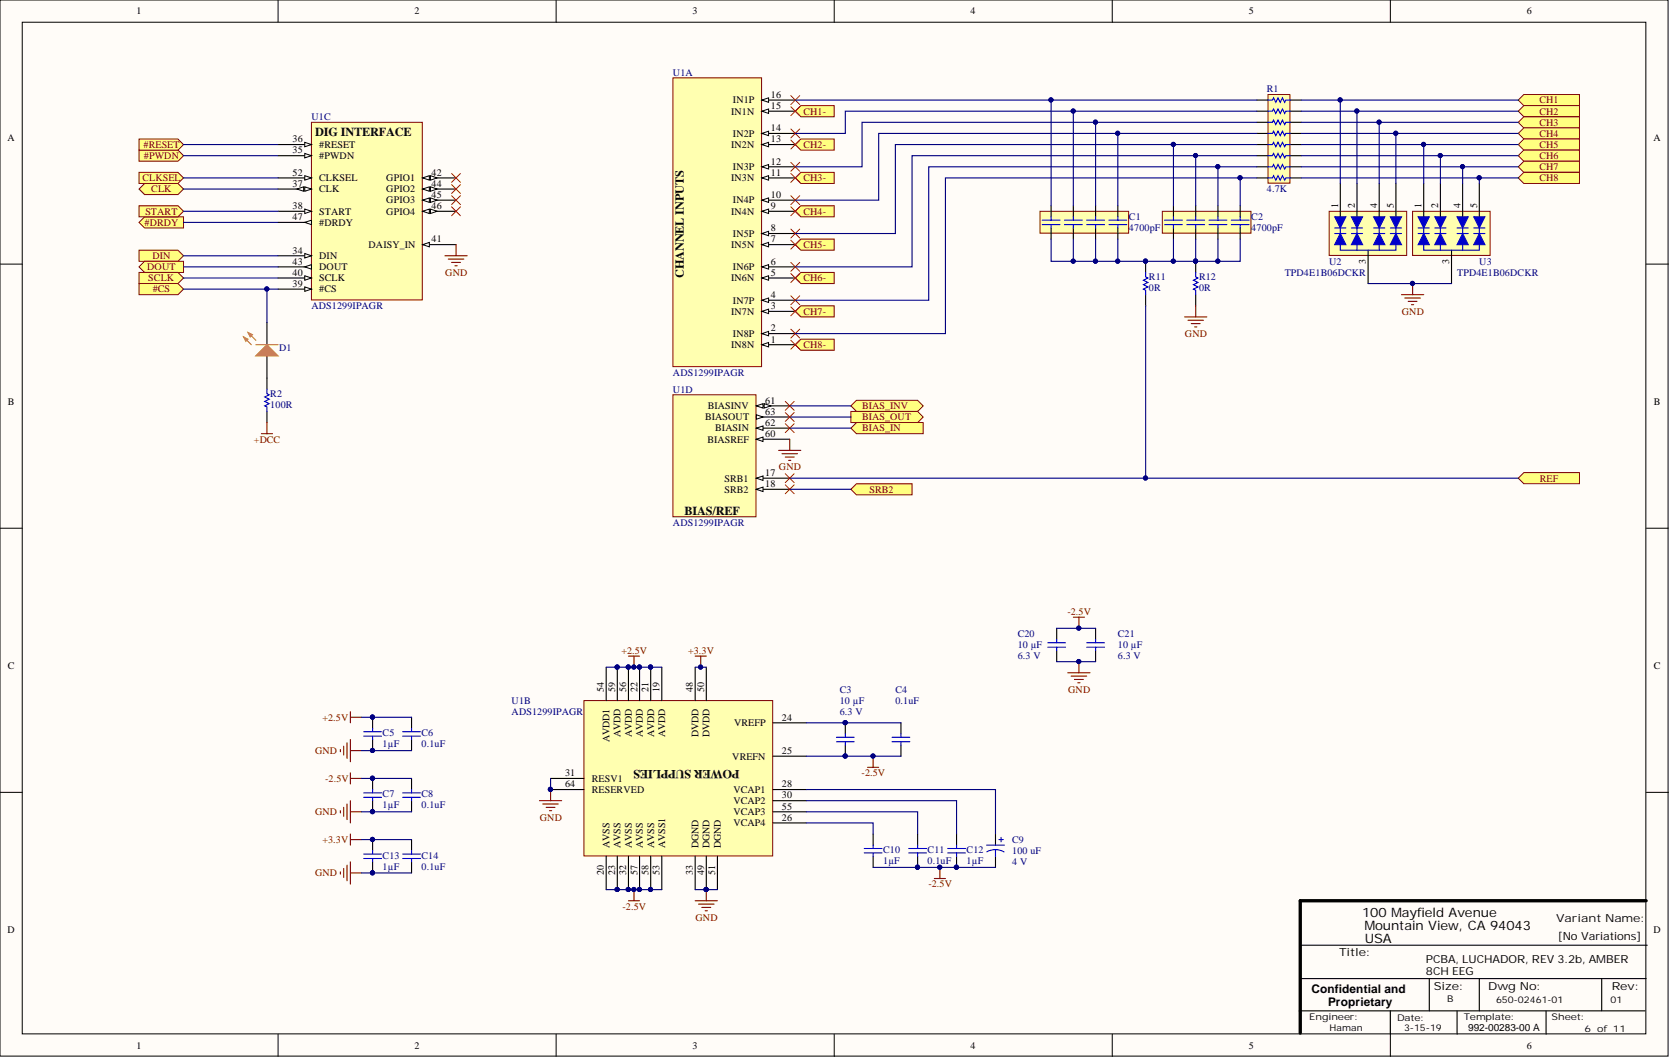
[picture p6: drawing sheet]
<svg xmlns="http://www.w3.org/2000/svg" width="381mm" height="241mm" viewBox="0 0 381 241" stroke-linecap="round" stroke-linejoin="round" font-family="sans-serif">
<defs><g id="words">
<g font-size="3">
<text x="310.8" y="209.2">100 Mayfield Avenue</text>
<text x="311.3" y="212.2">Mountain View, CA 94043</text>
<text x="311.4" y="215">USA</text>
</g>
<g font-size="2.8" fill="#080d02">
<text x="71.9" y="31.1">DIG INTERFACE</text>
<text x="156" y="63.4" transform="rotate(-90 156 63.4)">CHANNEL INPUTS</text>
<text x="156.1" y="117.3">BIAS/REF</text>
<text x="168.7" y="175.6" transform="rotate(-180 168.7 175.6)">POWER SUPPLIES</text>
</g>
<g font-size="2.7">
<text x="299.2" y="226.4">Confidential and</text>
<text x="303" y="229.4">Proprietary</text>
</g>
<g font-size="2.5">
<text x="355" y="210.3">Variant Name:</text>
<text x="355.4" y="214.3">[No Variations]</text>
<text x="305.5" y="218.1">Title:</text>
<text x="325.3" y="219.6">PCBA, LUCHADOR, REV 3.2b, AMBER</text>
<text x="325.3" y="222.4">8CH EEG</text>
<text x="327.1" y="225.7">Size:</text>
<text x="339.5" y="225.7">Dwg No:</text>
<text x="367.7" y="225.7">Rev:</text>
</g>
<g font-size="2.3">
<text x="31.1" y="3.3">1</text>
<text x="94.6" y="3.3">2</text>
<text x="158" y="3.3">3</text>
<text x="221.4" y="3.3">4</text>
<text x="284.9" y="3.3">5</text>
<text x="348.3" y="3.3">6</text>
<text x="167.2" y="23.6">IN1P</text>
<text x="175.9" y="22.3">16</text>
<text x="166.8" y="26.1">IN1N</text>
<text x="175.9" y="29.9">14</text>
<text x="175.9" y="24.9">15</text>
<text x="1.7" y="32.1">A</text>
<text x="66.7" y="35">35</text>
<text x="66.7" y="32.5">36</text>
<text x="72.8" y="33.7">#RESET</text>
<text x="166.8" y="33.7">IN2N</text>
<text x="167.2" y="31.2">IN2P</text>
<text x="175.9" y="32.5">13</text>
<text x="377.3" y="32.1">A</text>
<text x="66.7" y="40.1">52</text>
<text x="72.8" y="36.3">#PWDN</text>
<text x="72.8" y="41.3">CLKSEL</text>
<text x="88.1" y="41.3">GPIO1</text>
<text x="98.5" y="40.1">42</text>
<text x="166.8" y="41.3">IN3N</text>
<text x="167.2" y="38.8">IN3P</text>
<text x="175.9" y="40.1">11</text>
<text x="175.9" y="37.5">12</text>
<text x="66.7" y="42.6">37</text>
<text x="66.7" y="47.7">38</text>
<text x="72.8" y="43.9">CLK</text>
<text x="88.1" y="43.9">GPIO2</text>
<text x="88.1" y="46.4">GPIO3</text>
<text x="98.5" y="42.6">44</text>
<text x="98.5" y="45.1">45</text>
<text x="98.5" y="47.7">46</text>
<text x="167.2" y="46.4">IN4P</text>
<text x="175.9" y="47.7">9</text>
<text x="175.9" y="45.1">10</text>
<text x="305.3" y="47.4" transform="rotate(-90 305.3 47.4)">1</text>
<text x="309.1" y="47.4" transform="rotate(-90 309.1 47.4)">2</text>
<text x="314.2" y="47.4" transform="rotate(-90 314.2 47.4)">4</text>
<text x="318" y="47.4" transform="rotate(-90 318 47.4)">5</text>
<text x="324.3" y="47.4" transform="rotate(-90 324.3 47.4)">1</text>
<text x="328.1" y="47.4" transform="rotate(-90 328.1 47.4)">2</text>
<text x="333.2" y="47.4" transform="rotate(-90 333.2 47.4)">4</text>
<text x="337" y="47.4" transform="rotate(-90 337 47.4)">5</text>
<text x="66.7" y="50.2">47</text>
<text x="72.8" y="48.9">START</text>
<text x="72.8" y="51.5">#DRDY</text>
<text x="88.1" y="48.9">GPIO4</text>
<text x="166.8" y="48.9">IN4N</text>
<text x="175.9" y="52.8">8</text>
<text x="66.7" y="57.8">34</text>
<text x="72.8" y="59.1">DIN</text>
<text x="84.1" y="56.6">DAISY_IN</text>
<text x="98.5" y="55.3">41</text>
<text x="166.8" y="56.6">IN5N</text>
<text x="167.2" y="54">IN5P</text>
<text x="175.9" y="55.3">7</text>
<text x="66.7" y="65.4">39</text>
<text x="66.7" y="62.9">40</text>
<text x="66.7" y="60.4">43</text>
<text x="72.8" y="64.2">SCLK</text>
<text x="72.8" y="61.6">DOUT</text>
<text x="166.8" y="64.2">IN6N</text>
<text x="167.2" y="61.6">IN6P</text>
<text x="175.9" y="62.9">5</text>
<text x="175.9" y="60.4">6</text>
<text x="311.6" y="60.3" transform="rotate(-90 311.6 60.3)">3</text>
<text x="330.6" y="60.3" transform="rotate(-90 330.6 60.3)">3</text>
<text x="72.8" y="66.7">#CS</text>
<text x="166.8" y="71.8">IN7N</text>
<text x="167.2" y="69.2">IN7P</text>
<text x="175.9" y="70.5">3</text>
<text x="175.9" y="68">4</text>
<text x="167.2" y="76.8">IN8P</text>
<text x="175.9" y="75.6">2</text>
<text x="166.8" y="79.4">IN8N</text>
<text x="175.9" y="78.1">1</text>
<text x="1.8" y="92.4">B</text>
<text x="160.9" y="95.9">BIASOUT</text>
<text x="161.5" y="93.3">BIASINV</text>
<text x="174.6" y="92.1">61</text>
<text x="174.6" y="94.6">63</text>
<text x="377.3" y="92.4">B</text>
<text x="161.4" y="100.9">BIASREF</text>
<text x="163.2" y="98.4">BIASIN</text>
<text x="174.6" y="99.7">60</text>
<text x="174.6" y="97.1">62</text>
<text x="165.3" y="109.8">SRB1</text>
<text x="165.3" y="112.4">SRB2</text>
<text x="174.6" y="108.6">17</text>
<text x="174.6" y="111.1">18</text>
<text x="1.8" y="152.6">C</text>
<text x="377.3" y="152.6">C</text>
<text x="137.8" y="157.8" transform="rotate(-90 137.8 157.8)">54</text>
<text x="140.3" y="157.8" transform="rotate(-90 140.3 157.8)">59</text>
<text x="142.9" y="157.8" transform="rotate(-90 142.9 157.8)">56</text>
<text x="145.4" y="157.8" transform="rotate(-90 145.4 157.8)">22</text>
<text x="147.9" y="157.8" transform="rotate(-90 147.9 157.8)">21</text>
<text x="150.5" y="157.8" transform="rotate(-90 150.5 157.8)">19</text>
<text x="158.1" y="157.8" transform="rotate(-90 158.1 157.8)">48</text>
<text x="160.6" y="157.8" transform="rotate(-90 160.6 157.8)">50</text>
<text x="167.5" y="165.6">VREFP</text>
<text x="178.4" y="164.4">24</text>
<text x="139.1" y="169.3" transform="rotate(-90 139.1 169.3)">AVDD1</text>
<text x="141.6" y="168.2" transform="rotate(-90 141.6 168.2)">AVDD</text>
<text x="144.1" y="168.2" transform="rotate(-90 144.1 168.2)">AVDD</text>
<text x="146.7" y="168.2" transform="rotate(-90 146.7 168.2)">AVDD</text>
<text x="149.2" y="168.2" transform="rotate(-90 149.2 168.2)">AVDD</text>
<text x="151.7" y="168.2" transform="rotate(-90 151.7 168.2)">AVDD</text>
<text x="159.4" y="168.2" transform="rotate(-90 159.4 168.2)">DVDD</text>
<text x="161.9" y="168.2" transform="rotate(-90 161.9 168.2)">DVDD</text>
<text x="167.1" y="173.2">VREFN</text>
<text x="178.4" y="172">25</text>
<text x="128.9" y="177">31</text>
<text x="128.9" y="179.6">64</text>
<text x="135" y="178.3">RESV1</text>
<text x="178.4" y="179.6">28</text>
<text x="135" y="180.8">RESERVED</text>
<text x="167.3" y="180.8">VCAP1</text>
<text x="167.3" y="183.4">VCAP2</text>
<text x="167.3" y="185.9">VCAP3</text>
<text x="178.4" y="182.1">30</text>
<text x="178.4" y="184.6">55</text>
<text x="167.3" y="188.4">VCAP4</text>
<text x="178.4" y="187.2">26</text>
<text x="139.1" y="193.5" transform="rotate(-90 139.1 193.5)">AVSS</text>
<text x="141.6" y="193.5" transform="rotate(-90 141.6 193.5)">AVSS</text>
<text x="144.1" y="193.5" transform="rotate(-90 144.1 193.5)">AVSS</text>
<text x="146.7" y="193.5" transform="rotate(-90 146.7 193.5)">AVSS</text>
<text x="149.2" y="193.5" transform="rotate(-90 149.2 193.5)">AVSS</text>
<text x="151.7" y="193.5" transform="rotate(-90 151.7 193.5)">AVSS1</text>
<text x="159.4" y="193.5" transform="rotate(-90 159.4 193.5)">DGND</text>
<text x="161.9" y="193.5" transform="rotate(-90 161.9 193.5)">DGND</text>
<text x="164.4" y="193.5" transform="rotate(-90 164.4 193.5)">DGND</text>
<text x="137.8" y="199.6" transform="rotate(-90 137.8 199.6)">20</text>
<text x="140.3" y="199.6" transform="rotate(-90 140.3 199.6)">23</text>
<text x="142.9" y="199.6" transform="rotate(-90 142.9 199.6)">32</text>
<text x="145.4" y="199.6" transform="rotate(-90 145.4 199.6)">57</text>
<text x="147.9" y="199.6" transform="rotate(-90 147.9 199.6)">58</text>
<text x="150.5" y="199.6" transform="rotate(-90 150.5 199.6)">53</text>
<text x="158.1" y="199.6" transform="rotate(-90 158.1 199.6)">33</text>
<text x="160.6" y="199.6" transform="rotate(-90 160.6 199.6)">49</text>
<text x="163.2" y="199.6" transform="rotate(-90 163.2 199.6)">51</text>
<text x="1.7" y="212.9">D</text>
<text x="377.3" y="212.9">D</text>
<text x="31.1" y="239.2">1</text>
<text x="94.6" y="239.2">2</text>
<text x="158" y="239.2">3</text>
<text x="221.4" y="239.2">4</text>
<text x="284.9" y="239.2">5</text>
<text x="335" y="235.1">992-00283-00 A</text>
<text x="348.3" y="239.2">6</text>
</g>
<g font-size="2.3" fill="#000080">
<text x="153.5" y="17.2">U1A</text>
<text x="289" y="21">R1</text>
<text x="71.1" y="27.4">U1C</text>
<text x="289" y="43.9">4.7K</text>
<text x="257.6" y="52.8">4700pF</text>
<text x="257.6" y="50.2">C1</text>
<text x="285.5" y="52.8">4700pF</text>
<text x="285.5" y="50.2">C2</text>
<text x="262.1" y="63.9">R11</text>
<text x="273.6" y="63.9">R12</text>
<text x="293.1" y="62.9">TPD4E1B06DCKR</text>
<text x="303.2" y="60.4">U2</text>
<text x="332.4" y="62.9">TPD4E1B06DCKR</text>
<text x="337.5" y="60.4">U3</text>
<text x="71.1" y="70.5">ADS1299IPAGR</text>
<text x="262.1" y="66.4">0R</text>
<text x="273.6" y="66.4">0R</text>
<text x="63.7" y="80.1">D1</text>
<text x="153.5" y="85.7">ADS1299IPAGR</text>
<text x="153.5" y="89.5">U1D</text>
<text x="61.7" y="93.1">100R</text>
<text x="61.7" y="90.5">R2</text>
<text x="153.5" y="120">ADS1299IPAGR</text>
<text x="232.2" y="147.9">10 µF</text>
<text x="232.2" y="145.3">C20</text>
<text x="255" y="147.9">10 µF</text>
<text x="255" y="145.3">C21</text>
<text x="232.2" y="150.4">6.3 V</text>
<text x="255" y="150.4">6.3 V</text>
<text x="116.7" y="160.5">U1B</text>
<text x="191.6" y="160.5">10 µF</text>
<text x="191.6" y="158">C3</text>
<text x="204.3" y="160.5">0.1uF</text>
<text x="204.3" y="158">C4</text>
<text x="87.3" y="167.9">C5</text>
<text x="96.2" y="167.9">C6</text>
<text x="116.7" y="163.1">ADS1299IPAGR</text>
<text x="191.6" y="163.1">6.3 V</text>
<text x="87.3" y="170.4">1µF</text>
<text x="96.2" y="170.4">0.1uF</text>
<text x="87.3" y="184.4">1µF</text>
<text x="87.3" y="181.9">C7</text>
<text x="96.2" y="184.4">0.1uF</text>
<text x="96.2" y="181.9">C8</text>
<text x="87.3" y="195.8">C13</text>
<text x="96.2" y="195.8">C14</text>
<text x="201.5" y="197.1">1µF</text>
<text x="201.5" y="194.5">C10</text>
<text x="211.6" y="197.1">0.1uF</text>
<text x="211.6" y="194.5">C11</text>
<text x="220.5" y="197.1">1µF</text>
<text x="220.5" y="194.5">C12</text>
<text x="230.9" y="194.8">100 uF</text>
<text x="230.9" y="197.3">4 V</text>
<text x="230.9" y="192.2">C9</text>
<text x="87.3" y="198.3">1µF</text>
<text x="96.2" y="198.3">0.1uF</text>
</g>
<g font-size="2.3" fill="#800000">
<text x="351.2" y="23.6">CH1</text>
<text x="183.3" y="26.1">CH1-</text>
<text x="351.2" y="26.1">CH2</text>
<text x="351.2" y="28.7">CH3</text>
<text x="32.7" y="33.7">#RESET</text>
<text x="183.3" y="33.7">CH2-</text>
<text x="351.2" y="31.2">CH4</text>
<text x="351.2" y="33.7">CH5</text>
<text x="32.5" y="41.3">CLKSEL</text>
<text x="32.8" y="36.3">#PWDN</text>
<text x="183.3" y="41.3">CH3-</text>
<text x="351.2" y="36.3">CH6</text>
<text x="351.2" y="38.8">CH7</text>
<text x="351.2" y="41.3">CH8</text>
<text x="34.5" y="43.9">CLK</text>
<text x="33" y="51.5">#DRDY</text>
<text x="33.2" y="48.9">START</text>
<text x="183.3" y="48.9">CH4-</text>
<text x="34.8" y="59.1">DIN</text>
<text x="183.3" y="56.6">CH5-</text>
<text x="33.6" y="61.6">DOUT</text>
<text x="33.8" y="64.2">SCLK</text>
<text x="101.6" y="62.9">GND</text>
<text x="183.3" y="64.2">CH6-</text>
<text x="34.8" y="66.7">#CS</text>
<text x="183.3" y="71.8">CH7-</text>
<text x="319.8" y="71.8">GND</text>
<text x="270.3" y="76.8">GND</text>
<text x="183.3" y="79.4">CH8-</text>
<text x="196.7" y="93.3">BIAS_INV</text>
<text x="196.7" y="95.9">BIAS_OUT</text>
<text x="57.9" y="100.9">+DCC</text>
<text x="196.7" y="98.4">BIAS_IN</text>
<text x="177.7" y="107.3">GND</text>
<text x="198.4" y="112.4">SRB2</text>
<text x="351.3" y="109.8">REF</text>
<text x="243.5" y="140.3">-2.5V</text>
<text x="141.8" y="149.1">+2.5V</text>
<text x="157" y="149.1">+3.3V</text>
<text x="243.7" y="158">GND</text>
<text x="73.6" y="164.4">+2.5V</text>
<text x="71.9" y="172">GND</text>
<text x="74.2" y="178.3">-2.5V</text>
<text x="196.6" y="177">-2.5V</text>
<text x="71.9" y="185.9">GND</text>
<text x="123.2" y="187.2">GND</text>
<text x="73.6" y="192.2">+3.3V</text>
<text x="71.9" y="199.9">GND</text>
<text x="211.8" y="202.4">-2.5V</text>
<text x="142" y="207.5">-2.5V</text>
<text x="158.7" y="210">GND</text>
</g>
<g font-size="2.1">
<text x="298.7" y="232.7">Engineer:</text>
<text x="318.7" y="232.9">Date:</text>
<text x="330.1" y="228.6">B</text>
<text x="333.9" y="232.7">Template:</text>
<text x="341.3" y="228.9">650-02461-01</text>
<text x="354" y="232.7">Sheet:</text>
<text x="367.4" y="228.9">01</text>
<text x="303.3" y="235.2">Haman</text>
<text x="320.3" y="235.2">3-15-19</text>
<text x="361.5" y="235.5">6 of 11</text>
</g>
</g></defs>
<g fill="#fffcf8" stroke="#000" stroke-width=".23">
<path d="M0 0h380.6v240.9h-380.6z"/>
<path d="M5.1 5.1h370.4v230.7h-370.4z"/>
</g>
<g fill="none" stroke="#000" stroke-width=".23">
<path d="M63.4 0v5.1M126.9 0v5.1M190.3 0v5.1M253.8 0v5.1M317.2 0v5.1M0 60.2h5.1M375.6 60.2h5M0 120.5h5.1M375.6 120.5h5M0 180.7h5.1M375.6 180.7h5M63.4 235.9v5"/>
<path d="M126.9 235.9v5M190.3 235.9v5M253.8 235.9v5M317.2 235.9v5"/>
</g>
<path d="M296.9 215.6h78.9M296.4 230.5h78.9M296.6 223.2h79M317.2 230.5v5.4M326.1 223.2v7.3M332.4 230.5v5.4M337.5 223.2v7.3M352.7 230.5v5.4M365.4 223.2v7.3" fill="none" stroke="#000" stroke-width=".25"/>
<path d="M375.6 205.4h-79v30.2" fill="none" stroke="#000" stroke-width=".76"/>
<path d="M153.5 17.8h20.2v65.8h-20.2z" fill="#ffffb0" stroke="#800000" stroke-width=".23"/>
<path d="M173.8 78.6h7.6" fill="none" stroke="#000" stroke-width=".25"/>
<path d="M173.8 78.6l1.5-.5v1z" fill="#fffcf8"/>
<path d="M173.8 78.6l1.5-.5v1z" fill="none" stroke="#000" stroke-width=".23"/>
<path d="M173.8 76.1h7.6" fill="none" stroke="#000" stroke-width=".25"/>
<path d="M173.8 76.1l1.5-.5v1z" fill="#fffcf8"/>
<path d="M173.8 76.1l1.5-.5v1z" fill="none" stroke="#000" stroke-width=".23"/>
<path d="M173.8 71h7.6" fill="none" stroke="#000" stroke-width=".25"/>
<path d="M173.8 71l1.5-.5v1z" fill="#fffcf8"/>
<path d="M173.8 71l1.5-.5v1z" fill="none" stroke="#000" stroke-width=".23"/>
<path d="M173.8 68.5h7.6" fill="none" stroke="#000" stroke-width=".25"/>
<path d="M173.8 68.5l1.5-.5v1z" fill="#fffcf8"/>
<path d="M173.8 68.5l1.5-.5v1z" fill="none" stroke="#000" stroke-width=".23"/>
<path d="M173.8 63.4h7.6" fill="none" stroke="#000" stroke-width=".25"/>
<path d="M173.8 63.4l1.5-.5v1z" fill="#fffcf8"/>
<path d="M173.8 63.4l1.5-.5v1z" fill="none" stroke="#000" stroke-width=".23"/>
<path d="M173.8 60.9h7.6" fill="none" stroke="#000" stroke-width=".25"/>
<path d="M173.8 60.9l1.5-.5v1z" fill="#fffcf8"/>
<path d="M173.8 60.9l1.5-.5v1z" fill="none" stroke="#000" stroke-width=".23"/>
<path d="M173.8 55.8h7.6" fill="none" stroke="#000" stroke-width=".25"/>
<path d="M173.8 55.8l1.5-.5v1z" fill="#fffcf8"/>
<path d="M173.8 55.8l1.5-.5v1z" fill="none" stroke="#000" stroke-width=".23"/>
<path d="M173.8 53.3h7.6" fill="none" stroke="#000" stroke-width=".25"/>
<path d="M173.8 53.3l1.5-.5v1z" fill="#fffcf8"/>
<path d="M173.8 53.3l1.5-.5v1z" fill="none" stroke="#000" stroke-width=".23"/>
<path d="M173.8 48.2h7.6" fill="none" stroke="#000" stroke-width=".25"/>
<path d="M173.8 48.2l1.5-.5v1z" fill="#fffcf8"/>
<path d="M173.8 48.2l1.5-.5v1z" fill="none" stroke="#000" stroke-width=".23"/>
<path d="M173.8 45.7h7.6" fill="none" stroke="#000" stroke-width=".25"/>
<path d="M173.8 45.7l1.5-.6v1.1z" fill="#fffcf8"/>
<path d="M173.8 45.7l1.5-.6v1.1z" fill="none" stroke="#000" stroke-width=".23"/>
<path d="M173.8 40.6h7.6" fill="none" stroke="#000" stroke-width=".25"/>
<path d="M173.8 40.6l1.5-.5v1z" fill="#fffcf8"/>
<path d="M173.8 40.6l1.5-.5v1z" fill="none" stroke="#000" stroke-width=".23"/>
<path d="M173.8 38h7.6" fill="none" stroke="#000" stroke-width=".25"/>
<path d="M173.8 38l1.5-.5v1z" fill="#fffcf8"/>
<path d="M173.8 38l1.5-.5v1z" fill="none" stroke="#000" stroke-width=".23"/>
<path d="M173.8 33h7.6" fill="none" stroke="#000" stroke-width=".25"/>
<path d="M173.8 33l1.5-.5v1z" fill="#fffcf8"/>
<path d="M173.8 33l1.5-.5v1z" fill="none" stroke="#000" stroke-width=".23"/>
<path d="M173.8 30.4h7.6" fill="none" stroke="#000" stroke-width=".25"/>
<path d="M173.8 30.4l1.5-.5v1z" fill="#fffcf8"/>
<path d="M173.8 30.4l1.5-.5v1z" fill="none" stroke="#000" stroke-width=".23"/>
<path d="M173.8 25.4h7.6" fill="none" stroke="#000" stroke-width=".25"/>
<path d="M173.8 25.4l1.5-.5v1z" fill="#fffcf8"/>
<path d="M173.8 25.4l1.5-.5v1z" fill="none" stroke="#000" stroke-width=".23"/>
<path d="M173.8 22.8h7.6" fill="none" stroke="#000" stroke-width=".25"/>
<path d="M173.8 22.8l1.5-.5v1z" fill="#fffcf8"/>
<path d="M173.8 22.8l1.5-.5v1z" fill="none" stroke="#000" stroke-width=".23"/>
<g fill="#ffff80" stroke="#800000" stroke-width=".23">
<path d="M346.4 22.8l1.3-1.2h12.6v2.5h-12.6z" fill-rule="evenodd"/>
<path d="M346.4 25.4l1.3-1.3h12.6v2.5h-12.6z" fill-rule="evenodd"/>
<path d="M346.4 27.9l1.3-1.3h12.6v2.6h-12.6z" fill-rule="evenodd"/>
<path d="M346.4 30.4l1.3-1.2h12.6v2.5h-12.6z" fill-rule="evenodd"/>
<path d="M346.4 33l1.3-1.3h12.6v2.5h-12.6z" fill-rule="evenodd"/>
<path d="M346.4 35.5l1.3-1.3h12.6v2.6h-12.6z" fill-rule="evenodd"/>
<path d="M346.4 38l1.3-1.2h12.6v2.5h-12.6z" fill-rule="evenodd"/>
<path d="M346.4 40.6l1.3-1.3h12.6v2.5h-12.6z" fill-rule="evenodd"/>
</g>
<path d="M289.3 21.6h5v20.2h-5z" fill="#ffffb0" stroke="#800000" stroke-width=".23"/>
<g fill="none" stroke="#000" stroke-width=".25">
<path d="M286.7 22.8h2.6M286.7 25.4h2.6M286.7 27.9h2.6M286.7 30.4h2.6M286.7 33h2.6M286.7 35.5h2.6M286.7 38h2.6M294.4 22.8h2.5M294.4 25.4h2.5M294.4 27.9h2.5M294.4 30.4h2.5M294.4 33h2.5"/>
<path d="M294.4 35.5h2.5M294.4 38h2.5M286.7 40.6h2.6M294.4 40.6h2.5"/>
</g>
<path d="M289.3 22.8h1l.3-.5 .5 1 .5-1 .5 1 .5-1 .5 1 .2-.5h1.1M289.3 25.4h1l.3-.5 .5 1 .5-1 .5 1 .5-1 .5 1 .2-.5h1.1M289.3 27.9h1l.3-.5 .5 1 .5-1 .5 1 .5-1 .5 1 .2-.5h1.1M289.3 30.4h1l.3-.5 .5 1 .5-1 .5 1 .5-1 .5 1 .2-.5h1.1M289.3 33h1l.3-.5 .5 1 .5-1 .5 1 .5-1 .5 1 .2-.5h1.1M289.3 35.5h1l.3-.5 .5 1 .5-1 .5 1 .5-1 .5 1 .2-.5h1.1M289.3 38h1l.3-.5 .5 1 .5-1 .5 1 .5-1 .5 1 .2-.5h1.1M289.3 40.6h1l.3-.5 .5 1 .5-1 .5 1 .5-1 .5 1 .2-.5h1.1" fill="none" stroke="#00f" stroke-width=".25"/>
<path d="M265.2 48.2h20.2v5h-20.2z" fill="#ffffb0" stroke="#800000" stroke-width=".23"/>
<path d="M267.7 46.9v2.6M267.7 52v2.5M272.8 46.9v2.6M272.8 52v2.5M277.9 46.9v2.6M277.9 52v2.5M282.9 46.9v2.6M282.9 52v2.5" fill="none" stroke="#000" stroke-width=".25"/>
<g fill="none" stroke="#00f" stroke-width=".25">
<path d="M265.7 50.2h4M265.7 51.2h4M267.7 49.5v.7M267.7 51.2v.8M270.8 50.2h4M270.8 51.2h4M272.8 49.5v.7M272.8 51.2v.8M275.8 50.2h4.1M275.8 51.2h4.1M277.9 49.5v.7M277.9 51.2v.8"/>
<path d="M280.9 50.2h4.1M280.9 51.2h4.1M282.9 49.5v.7M282.9 51.2v.8"/>
</g>
<path d="M322.3 48.2h17.7v10.1h-17.7z" fill="#ffffb0" stroke="#800000" stroke-width=".23"/>
<path d="M324.8 41.8v7.7" fill="none" stroke="#000" stroke-width=".25"/>
<path d="M323.5 49.5h2.6l-1.3 2.5z" fill="#0000bf"/>
<path d="M323.5 49.5h2.6l-1.3 2.5zM323.5 52h2.6" fill="none" stroke="#0000bf" stroke-width=".25"/>
<path d="M328.6 41.8v7.7M331.2 57.1v7.6M333.7 41.8v7.7M337.5 41.8v7.7" fill="none" stroke="#000" stroke-width=".25"/>
<path d="M324.8 53.3l1.3 2.5h-2.6z" fill="#0000bf"/>
<path d="M323.5 53.3h2.6M324.8 53.3l1.3 2.5h-2.6zM324.8 52v1.3" fill="none" stroke="#0000bf" stroke-width=".25"/>
<path d="M327.3 49.5h2.6l-1.3 2.5z" fill="#0000bf"/>
<path d="M327.3 49.5h2.6l-1.3 2.5zM327.3 52h2.6" fill="none" stroke="#0000bf" stroke-width=".25"/>
<path d="M328.6 53.3l1.3 2.5h-2.6z" fill="#0000bf"/>
<path d="M327.3 53.3h2.6M328.6 53.3l1.3 2.5h-2.6zM328.6 52v1.3" fill="none" stroke="#0000bf" stroke-width=".25"/>
<path d="M332.4 49.5h2.6l-1.3 2.5z" fill="#0000bf"/>
<path d="M332.4 49.5h2.6l-1.3 2.5zM332.4 52h2.6" fill="none" stroke="#0000bf" stroke-width=".25"/>
<path d="M333.7 53.3l1.3 2.5h-2.6z" fill="#0000bf"/>
<path d="M332.4 53.3h2.6M333.7 53.3l1.3 2.5h-2.6zM333.7 52v1.3" fill="none" stroke="#0000bf" stroke-width=".25"/>
<path d="M336.2 49.5h2.6l-1.3 2.5z" fill="#0000bf"/>
<path d="M336.2 49.5h2.6l-1.3 2.5zM336.2 52h2.6" fill="none" stroke="#0000bf" stroke-width=".25"/>
<path d="M337.5 53.3l1.3 2.5h-2.6z" fill="#0000bf"/>
<path d="M324.8 55.8v1.3h12.7v-1.3M328.6 55.8v1.3M333.7 55.8v1.3M336.2 53.3h2.6M337.5 53.3l1.3 2.5h-2.6zM337.5 52v1.3" fill="none" stroke="#0000bf" stroke-width=".25"/>
<path d="M303.2 48.2h17.7v10.1h-17.7z" fill="#ffffb0" stroke="#800000" stroke-width=".23"/>
<path d="M305.8 41.8v7.7" fill="none" stroke="#000" stroke-width=".25"/>
<path d="M304.5 49.5h2.5l-1.2 2.5z" fill="#0000bf"/>
<path d="M304.5 49.5h2.5l-1.2 2.5zM304.5 52h2.5" fill="none" stroke="#0000bf" stroke-width=".25"/>
<path d="M309.6 41.8v7.7M312.1 57.1v7.6M314.7 41.8v7.7M318.5 41.8v7.7" fill="none" stroke="#000" stroke-width=".25"/>
<path d="M305.8 53.3l1.2 2.5h-2.5z" fill="#0000bf"/>
<path d="M304.5 53.3h2.5M305.8 53.3l1.2 2.5h-2.5zM305.8 52v1.3" fill="none" stroke="#0000bf" stroke-width=".25"/>
<path d="M308.3 49.5h2.6l-1.3 2.5z" fill="#0000bf"/>
<path d="M308.3 49.5h2.6l-1.3 2.5zM308.3 52h2.6" fill="none" stroke="#0000bf" stroke-width=".25"/>
<path d="M309.6 53.3l1.3 2.5h-2.6z" fill="#0000bf"/>
<path d="M308.3 53.3h2.6M309.6 53.3l1.3 2.5h-2.6zM309.6 52v1.3" fill="none" stroke="#0000bf" stroke-width=".25"/>
<path d="M313.4 49.5h2.5l-1.2 2.5z" fill="#0000bf"/>
<path d="M313.4 49.5h2.5l-1.2 2.5zM313.4 52h2.5" fill="none" stroke="#0000bf" stroke-width=".25"/>
<path d="M314.7 53.3l1.2 2.5h-2.5z" fill="#0000bf"/>
<path d="M313.4 53.3h2.5M314.7 53.3l1.2 2.5h-2.5zM314.7 52v1.3" fill="none" stroke="#0000bf" stroke-width=".25"/>
<path d="M317.2 49.5h2.5l-1.2 2.5z" fill="#0000bf"/>
<path d="M317.2 49.5h2.5l-1.2 2.5zM317.2 52h2.5" fill="none" stroke="#0000bf" stroke-width=".25"/>
<path d="M318.5 53.3l1.2 2.5h-2.5z" fill="#0000bf"/>
<path d="M305.8 55.8v1.3h12.7v-1.3M309.6 55.8v1.3M314.7 55.8v1.3M317.2 53.3h2.5M318.5 53.3l1.2 2.5h-2.5zM318.5 52v1.3" fill="none" stroke="#0000bf" stroke-width=".25"/>
<path d="M237.3 48.2h20.2v5h-20.2z" fill="#ffffb0" stroke="#800000" stroke-width=".23"/>
<path d="M239.8 46.9v2.6M239.8 52v2.5M244.9 46.9v2.6M244.9 52v2.5M250 46.9v2.6M250 52v2.5M255 46.9v2.6M255 52v2.5" fill="none" stroke="#000" stroke-width=".25"/>
<g fill="none" stroke="#00f" stroke-width=".25">
<path d="M237.8 50.2h4M237.8 51.2h4M239.8 49.5v.7M239.8 51.2v.8M242.8 50.2h4.1M242.8 51.2h4.1M244.9 49.5v.7M244.9 51.2v.8M247.9 50.2h4.1M247.9 51.2h4.1M250 49.5v.7M250 51.2v.8"/>
<path d="M253 50.2h4.1M253 51.2h4.1M255 49.5v.7M255 51.2v.8"/>
</g>
<path d="M319.7 67.2h5.1M320.5 68h3.6M321.3 68.7h2M322 69.5h.5M322.3 64.7v2.5" fill="none" stroke="#800000" stroke-width=".25"/>
<circle cx="322.2" cy="64.6" r=".47" fill="#000080" stroke="#000080" stroke-width=".23"/>
<path d="M346.4 109.1l1.3-1.3h12.6v2.5h-12.6z" fill-rule="evenodd" fill="#ffff80" stroke="#800000" stroke-width=".23"/>
<path d="M153.5 90h19v27.9h-19z" fill="#ffffb0" stroke="#800000" stroke-width=".23"/>
<path d="M172.6 109.1h7.6" fill="none" stroke="#000" stroke-width=".25"/>
<path d="M172.6 109.1l1.5-.5v1z" fill="#fffcf8"/>
<path d="M172.6 109.1l1.5-.5v1z" fill="none" stroke="#000" stroke-width=".23"/>
<path d="M172.6 111.6h7.6" fill="none" stroke="#000" stroke-width=".25"/>
<path d="M172.6 111.6l1.5-.5v1z" fill="#fffcf8"/>
<path d="M172.6 111.6l1.5-.5v1z" fill="none" stroke="#000" stroke-width=".23"/>
<path d="M172.6 100.2h7.6" fill="none" stroke="#000" stroke-width=".25"/>
<path d="M172.6 100.2l1.5-.5v1z" fill="#fffcf8"/>
<path d="M172.6 100.2l1.5-.5v1z" fill="none" stroke="#000" stroke-width=".23"/>
<path d="M172.6 92.6h7.6" fill="none" stroke="#000" stroke-width=".25"/>
<path d="M172.6 92.6l1.5-.5v1z" fill="#fffcf8"/>
<path d="M172.6 92.6l1.5-.5v1z" fill="none" stroke="#000" stroke-width=".23"/>
<path d="M174.3 92.1l1.6 .5-1.6 .5z" fill="#fffcf8"/>
<path d="M174.3 92.1l1.6 .5-1.6 .5z" fill="none" stroke="#000" stroke-width=".23"/>
<path d="M172.6 97.6h7.6" fill="none" stroke="#000" stroke-width=".25"/>
<path d="M172.6 97.6l1.5-.5v1.1z" fill="#fffcf8"/>
<path d="M172.6 97.6l1.5-.5v1.1z" fill="none" stroke="#000" stroke-width=".23"/>
<path d="M172.6 95.1h7.6" fill="none" stroke="#000" stroke-width=".25"/>
<path d="M172.6 94.6l1.5 .5-1.5 .5z" fill="#fffcf8"/>
<path d="M172.6 94.6l1.5 .5-1.5 .5z" fill="none" stroke="#000" stroke-width=".23"/>
<g fill="#ffff80" stroke="#800000" stroke-width=".23">
<path d="M194.1 92.6l1.3-1.3h14l1.2 1.3-1.2 1.2h-14z" fill-rule="evenodd"/>
<path d="M194.1 93.8h15.3l1.2 1.3-1.2 1.3h-15.3z" fill-rule="evenodd"/>
<path d="M194.1 97.6l1.3-1.2h15.2v2.5h-15.2z" fill-rule="evenodd"/>
</g>
<path d="M177.6 102.7h5.1M178.4 103.5h3.5M179.2 104.2h2M179.9 105h.5M180.2 100.2v2.5" fill="none" stroke="#800000" stroke-width=".25"/>
<g fill="#ffff80" stroke="#800000" stroke-width=".23">
<path d="M194.1 111.6l1.3-1.3h12.7v2.6h-12.7z" fill-rule="evenodd"/>
<path d="M181.4 25.4l1.3-1.3h7.6v2.5h-7.6z" fill-rule="evenodd"/>
<path d="M181.4 33l1.3-1.3h7.6v2.5h-7.6z" fill-rule="evenodd"/>
<path d="M181.4 40.6l1.3-1.3h7.6v2.5h-7.6z" fill-rule="evenodd"/>
<path d="M181.4 48.2l1.3-1.3h7.6v2.6h-7.6z" fill-rule="evenodd"/>
<path d="M181.4 55.8l1.3-1.3h7.6v2.6h-7.6z" fill-rule="evenodd"/>
<path d="M181.4 63.4l1.3-1.3h7.6v2.6h-7.6z" fill-rule="evenodd"/>
<path d="M181.4 71l1.3-1.3h7.6v2.6h-7.6z" fill-rule="evenodd"/>
<path d="M181.4 78.6l1.3-1.2h7.6v2.5h-7.6z" fill-rule="evenodd"/>
</g>
<path d="M71.1 27.9h25.3v40.5h-25.3z" fill="#ffffb0" stroke="#800000" stroke-width=".23"/>
<path d="M63.4 58.3h7.7" fill="none" stroke="#000" stroke-width=".25"/>
<path d="M69.5 57.8l1.6 .5-1.6 .5z" fill="#fffcf8"/>
<path d="M69.5 57.8l1.6 .5-1.6 .5z" fill="none" stroke="#000" stroke-width=".23"/>
<path d="M63.4 35.5h7.7" fill="none" stroke="#000" stroke-width=".25"/>
<path d="M69.5 35l1.6 .5-1.6 .5z" fill="#fffcf8"/>
<path d="M69.5 35l1.6 .5-1.6 .5z" fill="none" stroke="#000" stroke-width=".23"/>
<path d="M63.4 33h7.7" fill="none" stroke="#000" stroke-width=".25"/>
<path d="M69.5 32.5l1.6 .5-1.6 .5z" fill="#fffcf8"/>
<path d="M69.5 32.5l1.6 .5-1.6 .5z" fill="none" stroke="#000" stroke-width=".23"/>
<path d="M63.4 43.1h7.7" fill="none" stroke="#000" stroke-width=".25"/>
<path d="M69.5 42.6l1.6 .5-1.6 .5z" fill="#fffcf8"/>
<path d="M69.5 42.6l1.6 .5-1.6 .5z" fill="none" stroke="#000" stroke-width=".23"/>
<path d="M67.8 43.1l1.5-.5v1z" fill="#fffcf8"/>
<path d="M67.8 43.1l1.5-.5v1z" fill="none" stroke="#000" stroke-width=".23"/>
<path d="M63.4 48.2h7.7" fill="none" stroke="#000" stroke-width=".25"/>
<path d="M69.5 47.7l1.6 .5-1.6 .5z" fill="#fffcf8"/>
<path d="M69.5 47.7l1.6 .5-1.6 .5z" fill="none" stroke="#000" stroke-width=".23"/>
<path d="M63.4 65.9h7.7" fill="none" stroke="#000" stroke-width=".25"/>
<path d="M69.5 65.4l1.6 .5-1.6 .5z" fill="#fffcf8"/>
<path d="M69.5 65.4l1.6 .5-1.6 .5z" fill="none" stroke="#000" stroke-width=".23"/>
<path d="M63.4 63.4h7.7" fill="none" stroke="#000" stroke-width=".25"/>
<path d="M69.5 62.9l1.6 .5-1.6 .5z" fill="#fffcf8"/>
<path d="M69.5 62.9l1.6 .5-1.6 .5z" fill="none" stroke="#000" stroke-width=".23"/>
<path d="M96.4 55.8h7.6" fill="none" stroke="#000" stroke-width=".25"/>
<path d="M96.4 55.8l1.6-.5v1z" fill="#fffcf8"/>
<path d="M96.4 55.8l1.6-.5v1z" fill="none" stroke="#000" stroke-width=".23"/>
<path d="M96.4 40.6h7.6" fill="none" stroke="#000" stroke-width=".25"/>
<path d="M96.4 40.6l1.6-.5v1z" fill="#fffcf8"/>
<path d="M96.4 40.6l1.6-.5v1z" fill="none" stroke="#000" stroke-width=".23"/>
<path d="M98.2 40.1l1.5 .5-1.5 .5z" fill="#fffcf8"/>
<path d="M98.2 40.1l1.5 .5-1.5 .5z" fill="none" stroke="#000" stroke-width=".23"/>
<path d="M63.4 60.9h7.7" fill="none" stroke="#000" stroke-width=".25"/>
<path d="M69.5 60.9l1.6-.5v1z" fill="#fffcf8"/>
<path d="M69.5 60.9l1.6-.5v1z" fill="none" stroke="#000" stroke-width=".23"/>
<path d="M96.4 43.1h7.6" fill="none" stroke="#000" stroke-width=".25"/>
<path d="M96.4 43.1l1.6-.5v1z" fill="#fffcf8"/>
<path d="M96.4 43.1l1.6-.5v1z" fill="none" stroke="#000" stroke-width=".23"/>
<path d="M98.2 42.6l1.5 .5-1.5 .5z" fill="#fffcf8"/>
<path d="M98.2 42.6l1.5 .5-1.5 .5z" fill="none" stroke="#000" stroke-width=".23"/>
<path d="M96.4 45.7h7.6" fill="none" stroke="#000" stroke-width=".25"/>
<path d="M96.4 45.7l1.6-.6v1.1z" fill="#fffcf8"/>
<path d="M96.4 45.7l1.6-.6v1.1z" fill="none" stroke="#000" stroke-width=".23"/>
<path d="M98.2 45.1l1.5 .6-1.5 .5z" fill="#fffcf8"/>
<path d="M98.2 45.1l1.5 .6-1.5 .5z" fill="none" stroke="#000" stroke-width=".23"/>
<path d="M96.4 48.2h7.6" fill="none" stroke="#000" stroke-width=".25"/>
<path d="M96.4 48.2l1.6-.5v1z" fill="#fffcf8"/>
<path d="M96.4 48.2l1.6-.5v1z" fill="none" stroke="#000" stroke-width=".23"/>
<path d="M98.2 47.7l1.5 .5-1.5 .5z" fill="#fffcf8"/>
<path d="M98.2 47.7l1.5 .5-1.5 .5z" fill="none" stroke="#000" stroke-width=".23"/>
<path d="M63.4 50.7h7.7" fill="none" stroke="#000" stroke-width=".25"/>
<path d="M69.5 50.7l1.6-.5v1z" fill="#fffcf8"/>
<path d="M69.5 50.7l1.6-.5v1z" fill="none" stroke="#000" stroke-width=".23"/>
<path d="M63.4 40.6h7.7" fill="none" stroke="#000" stroke-width=".25"/>
<path d="M69.5 40.1l1.6 .5-1.6 .5z" fill="#fffcf8"/>
<path d="M69.5 40.1l1.6 .5-1.6 .5z" fill="none" stroke="#000" stroke-width=".23"/>
<g fill="#ffff80" stroke="#800000" stroke-width=".23">
<path d="M31.7 57.1h8.9l1.3 1.2-1.3 1.3h-8.9z" fill-rule="evenodd"/>
<path d="M31.7 60.9l1.3-1.3h8.9v2.5h-8.9z" fill-rule="evenodd"/>
<path d="M31.7 62.1h8.9l1.3 1.3-1.3 1.3h-8.9z" fill-rule="evenodd"/>
<path d="M31.7 64.7h8.9l1.3 1.2-1.3 1.3h-8.9z" fill-rule="evenodd"/>
<path d="M31.7 50.7l1.3-1.2h8.9v2.5h-8.9z" fill-rule="evenodd"/>
<path d="M31.7 46.9h8.9l1.3 1.3-1.3 1.3h-8.9z" fill-rule="evenodd"/>
<path d="M31.7 43.1l1.3-1.3h7.6l1.3 1.3-1.3 1.3h-7.6z" fill-rule="evenodd"/>
<path d="M31.7 39.3h8.9l1.3 1.3-1.3 1.2h-8.9z" fill-rule="evenodd"/>
<path d="M31.7 34.2h8.9l1.3 1.3-1.3 1.3h-8.9z" fill-rule="evenodd"/>
<path d="M31.7 31.7h8.9l1.3 1.3-1.3 1.2h-8.9z" fill-rule="evenodd"/>
</g>
<path d="M103 39.6l2.1 2M105.1 39.6l-2.1 2M103 47.2l2.1 2M103 44.6l2.1 2.1M103 42.1l2.1 2M105.1 47.2l-2.1 2M105.1 44.6l-2.1 2.1M105.1 42.1l-2.1 2" fill="none" stroke="#f00" stroke-width=".23"/>
<path d="M133.2 159.8h43.1v35.4h-43.1z" fill="#ffffb0" stroke="#800000" stroke-width=".23"/>
<g fill="none" stroke="#000" stroke-width=".25">
<path d="M60.9 73.6v5M60.9 81.2v5M138.3 152.2v7.6M140.8 152.2v7.6M143.4 152.2v7.6M145.9 152.2v7.6M148.4 152.2v7.6M151 152.2v7.6M158.6 152.2v7.6M161.1 152.2v7.6M85 163.6v2.5M85 168.7v2.5"/>
<path d="M85 177.5v2.6M93.9 163.6v2.5M93.9 168.7v2.5M93.9 177.5v2.6M125.6 177.5h7.6M176.4 164.9h7.6M176.4 172.5h7.6M192.9 164.9v2.5M192.9 169.9v2.6M205.5 164.9v2.5M205.5 169.9v2.6M85 182.6v2.5"/>
<path d="M85 191.5v2.5M85 196.6v2.5M93.9 182.6v2.5M93.9 191.5v2.5M93.9 196.6v2.5M125.6 180.1h7.6M138.3 195.3v7.6M140.8 195.3v7.6M143.4 195.3v7.6M145.9 195.3v7.6M148.4 195.3v7.6M151 195.3v7.6"/>
<path d="M158.6 195.3v7.6M161.1 195.3v7.6M163.7 195.3v7.6M176.4 187.7h7.6M176.4 180.1h7.6M176.4 182.6h7.6M176.4 185.1h7.6M199.2 190.2v2.6M199.2 195.3v2.5M209.4 190.2v2.6M209.4 195.3v2.5M218.2 190.2v2.6"/>
<path d="M218.2 195.3v2.5M227.1 190.2v2.6M227.1 195.3v2.5"/>
</g>
<g fill="#000080" stroke="#000080" stroke-width=".23">
<circle cx="148.4" cy="152.1" r=".47"/>
<circle cx="145.9" cy="152.1" r=".47"/>
<circle cx="140.8" cy="202.9" r=".47"/>
<circle cx="143.3" cy="202.9" r=".47"/>
<circle cx="161.1" cy="202.9" r=".47"/>
<circle cx="143.3" cy="152.1" r=".47"/>
<circle cx="145.9" cy="202.9" r=".47"/>
<circle cx="148.4" cy="202.9" r=".47"/>
<circle cx="140.8" cy="152.1" r=".47"/>
<circle cx="125.6" cy="180" r=".47"/>
<circle cx="144.6" cy="152.1" r=".47"/>
<circle cx="159.8" cy="152.1" r=".47"/>
<circle cx="144.6" cy="202.9" r=".47"/>
<circle cx="218.2" cy="197.8" r=".47"/>
<circle cx="209.3" cy="197.8" r=".47"/>
<circle cx="214.4" cy="197.8" r=".47"/>
<circle cx="192.8" cy="164.8" r=".47"/>
<circle cx="192.8" cy="172.4" r=".47"/>
<circle cx="199.2" cy="172.4" r=".47"/>
<circle cx="85" cy="163.6" r=".47"/>
<circle cx="85" cy="171.2" r=".47"/>
<circle cx="85" cy="177.5" r=".47"/>
<circle cx="85" cy="185.1" r=".47"/>
<circle cx="85" cy="191.5" r=".47"/>
<circle cx="85" cy="199.1" r=".47"/>
</g>
<g fill="none" stroke="#800000" stroke-width=".25">
<path d="M101.5 58.3h5.1M102.3 59.1h3.5M103 59.9h2.1M104 55.8v2.5M103.8 60.6h.5M143.4 149.6h2.5M144.6 149.6v2.6M158.6 149.6h2.5M159.9 149.6v2.6M77.7 170.9v.6M78.4 170.2v2M79.2 169.4v3.6"/>
<path d="M79.9 162.3v2.6M79.9 168.7v5M79.9 176.3v2.5M79.9 163.6h2.6M79.9 171.2h2.6M79.9 177.5h2.6M197.9 175h2.6M199.2 172.5v2.5M77.7 184.9v.5M77.7 198.8v.6M78.4 184.1v2.1M78.4 198.1v2"/>
<path d="M79.2 183.4v3.5M79.2 197.3v3.6M79.9 182.6v5.1M79.9 190.2v2.6M79.9 196.6v5M79.9 185.1h2.6M79.9 191.5h2.6M79.9 199.1h2.6M123.1 182.6h5M123.8 183.4h3.6M124.6 184.1h2M125.4 184.9h.5"/>
<path d="M125.6 180.1v2.5M214.4 197.8v2.6M143.4 205.4h2.5M144.6 202.9v2.5M158.6 205.4h5.1M159.4 206.2h3.5M160.1 207h2.1M160.9 207.7h.5M161.1 202.9v2.5M213.2 200.4h2.5"/>
</g>
<g fill="none" stroke="#00f" stroke-width=".25">
<path d="M83 167.9h4M83 166.9h4M85 166.1v.8M85 167.9v.8M91.9 167.9h4M91.9 166.9h4M93.9 166.1v.8M93.9 167.9v.8M190.8 169.2h4.1M190.8 168.2h4.1M192.9 167.4v.8M192.9 169.2v.7"/>
<path d="M203.5 169.2h4.1M203.5 168.2h4.1M205.5 167.4v.8M205.5 169.2v.7M83 181.9h4M83 180.8h4M83 195.8h4M83 194.8h4M85 180.1v.7M85 181.9v.7M85 194v.8M85 195.8v.8"/>
<path d="M91.9 181.9h4M91.9 180.8h4M91.9 195.8h4M91.9 194.8h4M93.9 180.1v.7M93.9 181.9v.7M93.9 194v.8M93.9 195.8v.8M197.2 194.5h4M197.2 193.5h4M199.2 192.8v.7M199.2 194.5v.8"/>
<path d="M207.3 194.5h4.1M207.3 193.5h4.1M209.4 192.8v.7M209.4 194.5v.8M216.2 194.5h4.1M216.2 193.5h4.1M218.2 192.8v.7M218.2 194.5v.8M225.1 192.8h4M227.1 193.8l1.2 .2 .8 .3M227.1 193.8l-1.2 .1-.8 .4M227.1 193.8v1.5"/>
<path d="M227.9 191.5h1M228.4 191v1"/>
</g>
<path d="M58.4 81.2l2.5-2.6 2.5 2.6z" fill="#fd8300"/>
<path d="M55.6 76.8l1.7 1.8M56.6 75.8l1.8 1.8M58.4 81.2l2.5-2.6 2.5 2.6z" fill="none" stroke="#fd8300" stroke-width=".25"/>
<path d="M56.6 75.8l1 .5-.5 .5z" fill="#fd8300"/>
<path d="M56.6 75.8l1 .5-.5 .5z" fill="none" stroke="#fd8300" stroke-width=".25"/>
<path d="M55.6 76.8l1 .6-.5 .5z" fill="#fd8300"/>
<path d="M55.6 76.8l1 .6-.5 .5zM58.4 78.6h5" fill="none" stroke="#fd8300" stroke-width=".25"/>
<path d="M261.4 59.6v2.5M272.8 59.6v2.5M261.4 67.2v2.5M272.8 67.2v2.5M60.9 86.2v2.6M60.9 93.8v2.6M241.1 143.3v2.5M241.1 148.4v2.5M250 143.3v2.5M250 148.4v2.5" fill="none" stroke="#000" stroke-width=".25"/>
<path d="M261.4 62.1v1.1l.5 .2-1 .5 1 .5-1 .5 1 .5-1 .5 .5 .3v1M272.8 62.1v1.1l.5 .2-1 .5 1 .5-1 .5 1 .5-1 .5 .5 .3v1M60.9 88.8v1l.5 .2-1 .5 1 .6-1 .5 1 .5-1 .5 .5 .2v1M239 147.6h4.1M239 146.6h4.1M241.1 145.8v.8M241.1 147.6v.8M247.9 147.6h4.1M247.9 146.6h4.1M250 145.8v.8M250 147.6v.8" fill="none" stroke="#00f" stroke-width=".25"/>
<g fill="none" stroke="#800000" stroke-width=".25">
<path d="M270.3 72.3h5M271 73h3.6M271.8 73.8h2M272.5 74.6h.5M272.8 69.7v2.6M59.6 98.9h2.6M60.9 96.4v2.5M243.6 153.4h5.1M244.4 154.2h3.5M244.9 140.8h2.5M245.1 155h2.1M245.9 155.7h.5"/>
<path d="M246.1 140.8v2.5M246.1 150.9v2.5"/>
</g>
<g fill="none" stroke="#f00" stroke-width=".23">
<path d="M180.4 21.8l2.1 2M180.4 24.3l2.1 2.1M180.4 29.4l2.1 2M180.4 32l2.1 2M180.4 37l2.1 2.1M180.4 39.6l2.1 2M182.5 21.8l-2.1 2M182.5 24.3l-2.1 2.1M182.5 29.4l-2.1 2M182.5 32l-2.1 2M182.5 37l-2.1 2.1M182.5 39.6l-2.1 2"/>
<path d="M180.4 44.6l2.1 2.1M180.4 47.2l2.1 2M180.4 52.2l2.1 2.1M180.4 54.8l2.1 2M180.4 59.9l2.1 2M182.5 44.6l-2.1 2.1M182.5 47.2l-2.1 2M182.5 52.2l-2.1 2.1M182.5 54.8l-2.1 2M182.5 59.9l-2.1 2M180.4 62.4l2.1 2M180.4 67.5l2.1 2"/>
<path d="M180.4 70l2.1 2M180.4 75.1l2.1 2M180.4 77.6l2.1 2M182.5 62.4l-2.1 2M182.5 67.5l-2.1 2M182.5 70l-2.1 2M182.5 75.1l-2.1 2M182.5 77.6l-2.1 2M179.2 91.6l2 2M179.2 94.1l2 2M179.2 96.6l2 2.1M181.2 91.6l-2 2"/>
<path d="M181.2 94.1l-2 2M181.2 96.6l-2 2.1M179.2 108l2 2.1M179.2 110.6l2 2M181.2 108l-2 2.1M181.2 110.6l-2 2"/>
</g>
<g fill="#000080" stroke="#000080" stroke-width=".23">
<circle cx="272.8" cy="59.6" r=".47"/>
<circle cx="261.3" cy="59.6" r=".47"/>
<circle cx="305.7" cy="22.8" r=".47"/>
<circle cx="309.5" cy="25.3" r=".47"/>
<circle cx="314.6" cy="27.9" r=".47"/>
<circle cx="318.4" cy="30.4" r=".47"/>
<circle cx="324.8" cy="32.9" r=".47"/>
<circle cx="328.6" cy="35.5" r=".47"/>
<circle cx="333.7" cy="38" r=".47"/>
<circle cx="337.5" cy="40.5" r=".47"/>
<circle cx="322.2" cy="64.6" r=".47"/>
<circle cx="239.8" cy="22.8" r=".47"/>
<circle cx="244.8" cy="25.3" r=".47"/>
<circle cx="249.9" cy="27.9" r=".47"/>
<circle cx="255" cy="30.4" r=".47"/>
<circle cx="267.7" cy="32.9" r=".47"/>
<circle cx="272.8" cy="35.5" r=".47"/>
<circle cx="277.8" cy="38" r=".47"/>
<circle cx="282.9" cy="40.5" r=".47"/>
<circle cx="244.8" cy="59.6" r=".47"/>
<circle cx="249.9" cy="59.6" r=".47"/>
<circle cx="255" cy="59.6" r=".47"/>
<circle cx="267.7" cy="59.6" r=".47"/>
<circle cx="277.8" cy="59.6" r=".47"/>
<circle cx="60.9" cy="65.9" r=".47"/>
<circle cx="140.8" cy="152.1" r=".47"/>
<circle cx="143.3" cy="152.1" r=".47"/>
<circle cx="144.6" cy="152.1" r=".47"/>
<circle cx="145.9" cy="152.1" r=".47"/>
<circle cx="148.4" cy="152.1" r=".47"/>
<circle cx="159.8" cy="152.1" r=".47"/>
<circle cx="125.6" cy="180" r=".47"/>
<circle cx="140.8" cy="202.9" r=".47"/>
<circle cx="143.3" cy="202.9" r=".47"/>
<circle cx="144.6" cy="202.9" r=".47"/>
<circle cx="145.9" cy="202.9" r=".47"/>
<circle cx="148.4" cy="202.9" r=".47"/>
<circle cx="161.1" cy="202.9" r=".47"/>
<circle cx="209.3" cy="197.8" r=".47"/>
<circle cx="214.4" cy="197.8" r=".47"/>
<circle cx="218.2" cy="197.8" r=".47"/>
<circle cx="192.8" cy="172.4" r=".47"/>
<circle cx="199.2" cy="172.4" r=".47"/>
<circle cx="192.8" cy="164.8" r=".47"/>
<circle cx="85" cy="163.6" r=".47"/>
<circle cx="85" cy="171.2" r=".47"/>
<circle cx="85" cy="177.5" r=".47"/>
<circle cx="85" cy="185.1" r=".47"/>
<circle cx="85" cy="191.5" r=".47"/>
<circle cx="85" cy="199.1" r=".47"/>
<circle cx="261.3" cy="109" r=".47"/>
<circle cx="246.1" cy="150.9" r=".47"/>
<circle cx="246.1" cy="143.3" r=".47"/>
</g>
<g fill="none" stroke="#000080" stroke-width=".25">
<path d="M41.9 35.5h21.5M41.9 33h21.5M181.4 22.8h105.3M239.8 22.8v24.1M244.9 25.4v21.5M250 27.9v19M255 30.4v16.5M267.7 33v13.9M272.8 35.5v11.4M277.9 38v8.9M286.7 25.4h-93.8v5h-11.5M286.7 27.9h-90v10.1h-15.3"/>
<path d="M286.7 30.4h-86.2v15.3h-19.1M286.7 33h-82.4v20.3h-22.9M286.7 35.5h-78.6v25.4h-26.7M286.7 38h-74.8v30.5h-30.5M296.9 22.8h49.5M296.9 25.4h49.5M296.9 27.9h49.5M296.9 30.4h49.5M296.9 33h49.5M296.9 35.5h49.5M296.9 38h49.5M305.8 22.8v19"/>
<path d="M309.6 25.4v16.4M314.7 27.9v13.9M318.5 30.4v11.4M324.8 33v8.8M328.6 35.5v6.3M333.7 38v3.8M41.9 58.3h21.5M41.9 50.7h21.5M41.9 48.2h21.5M41.9 40.6h21.5M41.9 43.1h21.5M239.8 54.5v5.1h43.1v-5.1"/>
<path d="M244.9 54.5v5.1M250 54.5v5.1M255 54.5v5.1M267.7 54.5v5.1M272.8 54.5v5.1M277.9 54.5v5.1M282.9 40.6v6.3M286.7 40.6h-71v35.5h-34.3M296.9 40.6h49.5M337.5 40.6v1.2M41.9 65.9h21.5M41.9 60.9h21.5"/>
<path d="M41.9 63.4h21.5M60.9 65.9v7.7M261.4 69.7v39.4h85M312.1 64.7h19.1M180.2 92.6h13.9M180.2 95.1h13.9M180.2 97.6h13.9M180.2 111.6h13.9M180.2 109.1h81.2M138.3 152.2h12.7M158.6 152.2h2.5M241.1 150.9h8.9"/>
<path d="M241.1 143.3h8.9M82.5 163.6h11.4M82.5 171.2h11.4M82.5 177.5h11.4M125.6 177.5v2.6M184 172.5h21.5M184 164.9h21.5M82.5 185.1h11.4M82.5 191.5h11.4M82.5 199.1h11.4M184 180.1h43.1v10.1M184 182.6h34.2v7.6"/>
<path d="M184 185.1h25.4v5.1M184 187.7h15.2v2.5M199.2 197.8h27.9M138.3 202.9h12.7M158.6 202.9h5.1"/>
</g>
<use href="#words"/>
</svg>
